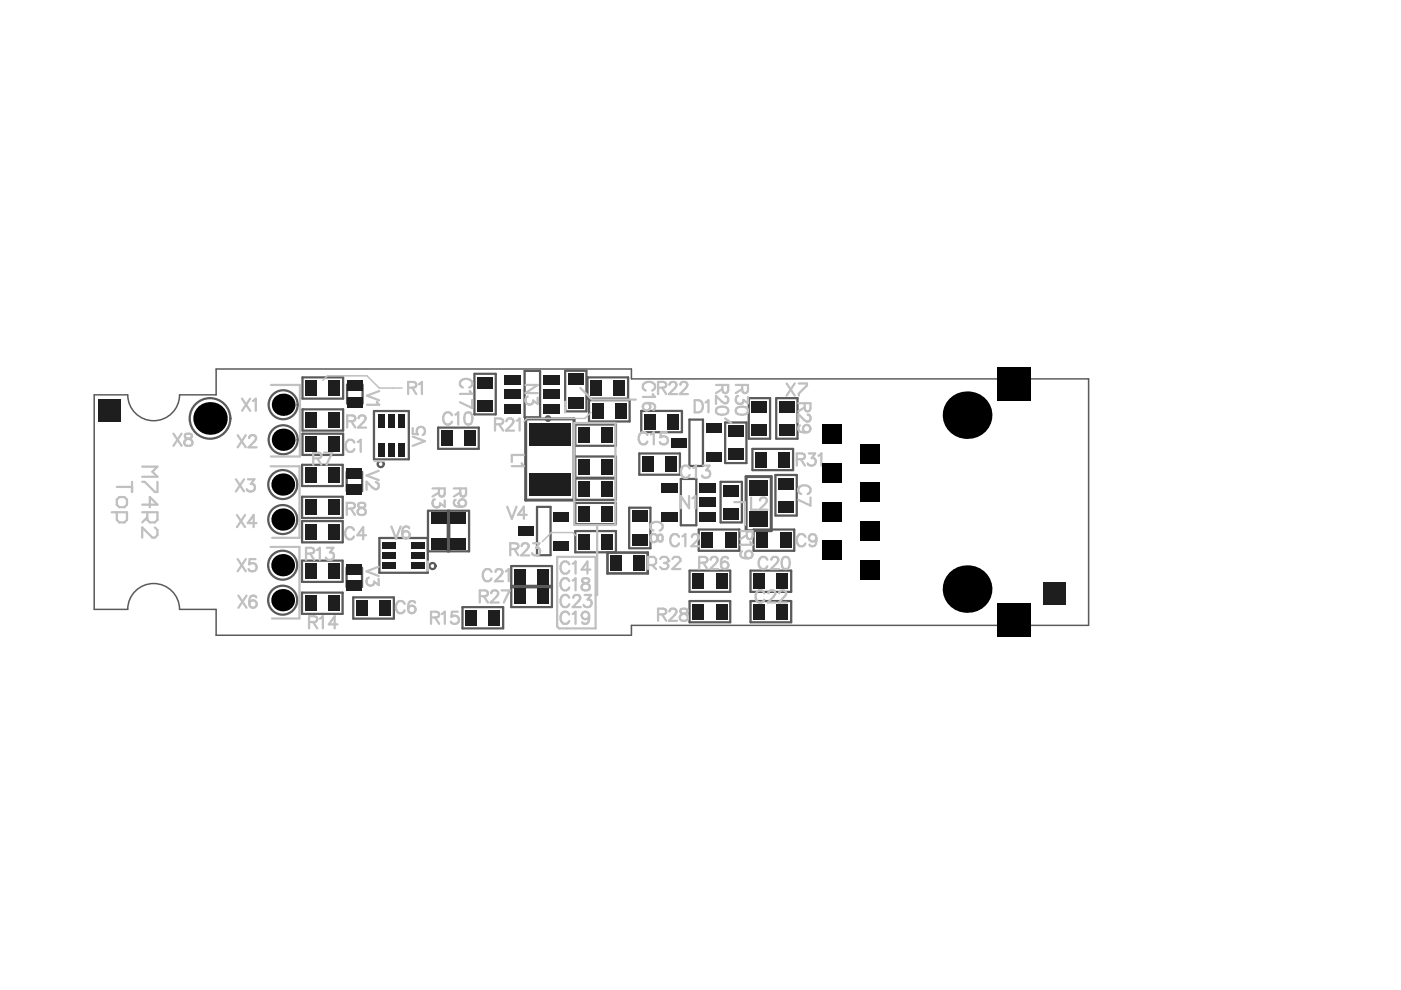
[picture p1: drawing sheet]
<svg xmlns="http://www.w3.org/2000/svg" width="297mm" height="210mm" viewBox="0 0 297 210" stroke-linecap="round" stroke-linejoin="round" font-family="sans-serif">
<path d="M20 83.7h7.1a5.5 5.5 0 0 0 5.5 5.5 5.5 5.5 0 0 0 5.5-5.5h7.7v-5.5h88.1v2.1h96.9v52.3h-96.9v2.1h-88.1v-5.5h-7.7a5.5 5.5 0 0 0-5.5-5.5 5.5 5.5 0 0 0-5.5 5.5h-7.1z" fill="none" stroke="#5a5a5a" stroke-width=".32"/>
<g fill="none" stroke="#5a5a5a" stroke-width=".48">
<path d="M100.6 79.3h4.5v8.6h-4.5zM111.2 78.6h3.3v9.9h-3.3zM119.8 78.6h4.5v8.6h-4.5zM64 98.5h8.7v4.6h-8.7zM64.1 80h8.6v4.5h-8.6zM64.1 86.8h8.6v4.5h-8.6zM64.1 92h8.6v4.5h-8.6zM73.6 81.5v4.1M76.9 81.5v4.1M79.3 87.1h7.4v10.3h-7.4zM92.9 90.7h8.6v4.5h-8.6zM122 90h8.6v4.5h-8.6z"/>
<path d="M122 96.8h8.6v4.5h-8.6zM124.6 80h8.6v4.5h-8.6zM124.9 84.9h8.6v4.5h-8.6zM135.5 96.1h8.7v4.6h-8.7zM136 87.1h8.6v4.5h-8.6zM146.2 89h2.8v9.8h-2.8zM153.7 89.6h4.6v8.6h-4.6zM158.8 84.4h4.5v8.6h-4.5zM159.5 95.2h8.7v4.5h-8.7zM164.6 84.4h4.5v8.6h-4.5zM64 118.9h8.6v4.5h-8.6zM64 105.3h8.7v4.5h-8.7z"/>
<path d="M64 110.5h8.7v4.5h-8.7zM73.5 100v4.1M76.8 100v4.1M80.4 114.1h10.3v7.3h-10.3zM90.7 108.3h8.8v8.6h-8.8zM94.9 108.3v8.6M95.3 108.3v8.6M113.9 107.5h2.8v10.2h-2.8zM122 101.5h8.6v4.5h-8.6zM122 106.6h8.6v4.5h-8.6zM130.6 117.1v-4.5h-8.6v4.5h15.4v4.5h-8.6v-4.5M133.4 107.6h4.5v8.6h-4.5z"/>
<path d="M144.3 101.5h3.3v9.9h-3.3zM148.1 112.3h8.7v4.5h-8.7zM152.8 102.2h4.5v8.6h-4.5zM159.8 112.3h8.6v4.5h-8.6zM164.4 100.7h4.5v8.6h-4.5zM64 125.6h8.6v4.6h-8.6zM73.5 120.4v4.1M74.9 126.7h8.6v4.5h-8.6zM76.8 120.4v4.1M98.1 128.7h8.6v4.5h-8.6zM108.4 120h8.6v8.7h-8.6zM108.4 124.2h8.6"/>
<path d="M108.4 124.5h8.6M146.2 121h8.6v4.5h-8.6zM146.2 127.4h8.6v4.5h-8.6zM159.1 121h8.6v4.5h-8.6zM159.1 127.4h8.6v4.5h-8.6z"/>
<circle cx="44.5" cy="88.7" r="4.3"/>
<circle cx="60" cy="85.8" r="3.1"/>
<circle cx="60" cy="93.2" r="3.1"/>
<circle cx="80.7" cy="98.4" r=".65"/>
<circle cx="116.2" cy="88.7" r=".48"/>
<circle cx="59.9" cy="119.8" r="3.1"/>
<circle cx="60" cy="110.2" r="3.1"/>
<circle cx="60" cy="102.7" r="3.1"/>
<circle cx="59.9" cy="127.3" r="3.1"/>
<circle cx="91.7" cy="120" r=".65"/>
</g>
<g fill="none" stroke="#5a5a5a" stroke-width=".64">
<path d="M111.5 88.8h10.2v17.2h-10.2zM158.2 101h5.3v11.5h-5.3z"/>
<circle cx="94.8" cy="115.5" r=".65"/>
</g>
<path d="M129 117.3h8.2v4.1h-8.2z" fill="none" stroke="#5a5a5a" stroke-width=".21"/>
<path d="M68.4 80.7l1-1h8.4l2.6 2.6h4.8M125.3 87.4l-1.3 1.3h-12.3l-.6 .7M122.1 113.6l-.7-.7h-4.5l-1.9 2" fill="none" stroke="#c0c0c0" stroke-width=".32"/>
<g fill="none" stroke="#c0c0c0" stroke-width=".48">
<path d="M30.2 98.9h3.2l-1.1 1.1 1.1 1.1h-3.2M36.8 91.9l1.7 2.6M38.5 91.9l-1.7 2.6M39.3 92.1a.52 .52 0 0 0 .3 .8 1.07 1.07 0 0 1 1.2 1.1 .9 .9 0 0 1-1 .6 .9 .9 0 0 1-.7-.9 1.19 1.19 0 0 1 1.2-.8 .52 .52 0 0 0 .3-.8l-.4-.2zM50.4 92.3l1.7 2.5M51.3 84.5l1.7 2.6M52.1 92.3l-1.7 2.5M52.8 92.9l.3-.5 .7-.1a.63 .63 0 0 1 .4 1l-1.5 1.5h1.7M53 84.5l-1.7 2.6M53.6 85l.6-.5v2.6M57.4 98.9h6.1v15.1h-5.8M57.5 81.6h6.1v15.2h-6.1"/>
<path d="M66.4 97.2l1.5-.1a.6 .6 0 0 0 0-1l-1.5-.1v2.5M67.3 97.2l.8 1.3M68.7 96h1.7l-1.2 2.5M73.6 89.3l1.5-.1a.6 .6 0 0 0 0-1l-1.5-.1v2.6M74.5 89.3l.8 1.4M75.1 93.9a.95 .95 0 0 0-1-.7 .95 .95 0 0 0-.8 1 1.13 1.13 0 0 0 .2 1.2 1.13 1.13 0 0 0 1.3 .3l.3-.5M75.9 93.7l.6-.5v2.6M76 88.7l.3-.5 .7-.1a.63 .63 0 0 1 .4 1l-1.5 1.6h1.7M79.4 97.8h2M79.9 85.2l.5 .6h-2.6M80.3 99.8l-2.6 1 2.6 1M80.4 82.9l-2.6 1 2.6 1"/>
<path d="M86.5 82.2l1.5-.1a.6 .6 0 0 0 0-1l-1.5-.1v2.6M87.4 82.2l.9 1.4M87.5 92.6l2.6 .9-2.6 1M87.5 90.8v1.2l1.1 .1a.91 .91 0 0 1 0-1.4 .91 .91 0 0 1 1.4 .2 .91 .91 0 0 1-.4 1.3M88.8 81.5l.7-.5v2.6M95.8 88a.95 .95 0 0 0-1.1-.6 .95 .95 0 0 0-.7 1 1.13 1.13 0 0 0 .2 1.2 1.13 1.13 0 0 0 1.2 .3l.4-.5M96.5 87.9l.7-.5v2.6M98.1 82.2a.95 .95 0 0 1-.6-1.1 .95 .95 0 0 1 1-.8 1.13 1.13 0 0 1 1.2 .3 1.13 1.13 0 0 1 .3 1.2l-.5 .4M98.8 87.6a.84 .84 0 0 1 1.2 .3 2.13 2.13 0 0 1-.2 2 .84 .84 0 0 1-1.2-.4 2.13 2.13 0 0 1 .2-1.9zM99.6 82.9l.5 .6h-2.6M100.1 84.8v1.7l-2.6-1.2M105 89.9l1.4-.1a.6 .6 0 0 0 0-1l-1.4-.1v2.6"/>
<path d="M105.8 89.9l.9 1.4M107.4 89.3l.2-.5 .8-.1a.63 .63 0 0 1 .3 1l-1.4 1.6h1.7M109.6 89.2l.6-.5v2.6M110.6 98.2l.5 .6h-2.6M111.1 96.5h-2.6v1.4M111.4 81.6h2.6l-2.6 1.7h2.6M111.9 84.1a.88 .88 0 0 0-.3 1.4 .88 .88 0 0 0 1.4-.2v-.4l1 .8v-1.4M119.8 85.2v2.2M121.8 89.7h8.7v21.6h-8.7zM123 82.3l2.5 2.4h9.3M136.9 82.8a.95 .95 0 0 1-.6-1.1 .95 .95 0 0 1 1-.7 1.13 1.13 0 0 1 1.2 .2 1.13 1.13 0 0 1 .3 1.3l-.5 .3M137.2 85.4a1.31 1.31 0 0 1 1.7 .8l-.1 .6-.3 .1"/>
<path d="M138.4 83.5l.5 .7h-2.6M139.5 82.2l1.5-.1a.6 .6 0 0 0 0-1l-1.5-.1v2.6M140.4 82.2l.9 1.4M142 81.6l.2-.5 .7-.1a.63 .63 0 0 1 .4 1l-1.5 1.6h1.8M144.3 81.6l.2-.5 .7-.1a.63 .63 0 0 1 .4 1l-1.5 1.6h1.8M146.2 99.3a.95 .95 0 0 0-1.1-.6 .95 .95 0 0 0-.7 1 1.13 1.13 0 0 0 .2 1.2 1.13 1.13 0 0 0 1.3 .3l.3-.5M146.9 99.2l.7-.5v2.6M147.3 84.8h.8a1.38 1.38 0 0 1 .9 1.3 1.38 1.38 0 0 1-.9 1.3h-.8zM149.1 98.7h1.3l-.7 1a.83 .83 0 0 1 .9 1 .83 .83 0 0 1-1.1 .6l-.4-.1-.3-.4M149.6 85.3l.6-.5v2.6M151.8 81.6h2.6l-.1 1.5a.6 .6 0 0 1-1 0l-.1-1.5M151.9 86.6a2 2 0 0 1 2.4 0 .84 .84 0 0 1-.4 1.2 2.14 2.14 0 0 1-2-.2l-.1-.4z"/>
<path d="M153.2 82.5l-1.4 .8M153.7 88.7l1.3 1M153.8 84l.5 .3 .1 .7a.63 .63 0 0 1-1 .4l-1.6-1.5v1.7M156 81.6h2.6l-.1 1.5a.6 .6 0 0 1-1 0l-.1-1.5M156.1 86.6a2 2 0 0 1 2.4 0 .84 .84 0 0 1-.4 1.2 2.14 2.14 0 0 1-2-.2l-.1-.4zM156.5 83.9a.88 .88 0 0 0-.3 1.4 .88 .88 0 0 0 1.4-.2v-.3l1 .7v-1.3M157.4 82.5l-1.4 .8M166.8 81.3l1.7 2.6M168.5 81.3l-1.7 2.6M168.9 97.4l1.5-.2a.6 .6 0 0 0 0-.9l-1.5-.2v2.6M169.3 85.5h2.5l-.1 1.5a.6 .6 0 0 1-1 0l-.1-1.5M169.4 81.3h1.7v.4l-1.7 1.7v.5"/>
<path d="M169.6 90.2a.76 .76 0 0 0-.2 1.1l.3 .3 1.3 .1M169.8 97.4l.9 1.3M170.6 86.4l-1.3 .8M171.2 87.9l.5 .3 .1 .7a.63 .63 0 0 1-.9 .4l-1.6-1.5v1.7M171.5 96.1h1.3l-.7 1a.83 .83 0 0 1 .9 1 .83 .83 0 0 1-1.2 .6l-.3-.1-.3-.4M173.5 96.6l.6-.5v2.6M23.7 108.6h3.2v1.6l-.5 .6h-1.1l-.5-.6v-1.6M24.8 103.2h3.2M24.8 105.9l.5-.5h1.1l.5 .5v1.1l-.5 .5h-1.1l-.5-.5zM28 102.2v2.1M30.2 108.6h3.2v1.6l-.6 .6h-1l-.6-.6v-1.6M30.2 102.2h.5l2.1 2.1h.6v-2.1"/>
<path d="M30.2 107h3.2l-1.6-1.6v2.1M31.2 109.7l-1 1.1M32.8 111.8l.6 .6v1.1l-.6 .5h-.5l-2.1-2.2v2.2M50 101.6l1.7 2.6M50.2 109.2l1.8 2.6M50.4 118.5l1.7 2.6M51.7 101.6l-1.7 2.6M52 109.2l-1.8 2.6M52.1 118.5l-1.7 2.6M52.6 101.6h1.3l-.7 1a.83 .83 0 0 1 .9 1 .83 .83 0 0 1-1.2 .6l-.3-.1-.3-.4M54.2 118.5h-1.3l-.1 1.2a.91 .91 0 0 1 1.4-.1 .91 .91 0 0 1-.2 1.4 .91 .91 0 0 1-1.3-.4M54.4 110.9h-1.9l1.3-1.7v2.6"/>
<path d="M57.3 116h6.2v15.1h-5.8M64.9 117.4l1.5-.2a.6 .6 0 0 0 0-.9l-1.5-.2v2.6M65.7 117.4l.9 1.3M67.2 116.6l.6-.5v2.6M69.3 116.1h1.4l-.8 1a.83 .83 0 0 1 .9 1 .83 .83 0 0 1-1.1 .6l-.4-.1-.2-.4M73.5 107.8l1.5-.1a.6 .6 0 0 0 0-1l-1.5-.1v2.6M74.4 107.8l.8 1.4M75 112.4a.95 .95 0 0 0-1-.6 .95 .95 0 0 0-.8 1 1.13 1.13 0 0 0 .2 1.2 1.13 1.13 0 0 0 1.3 .2l.3-.5M76.1 106.7a.52 .52 0 0 0 .2 .9 1.07 1.07 0 0 1 1.2 1.1 .9 .9 0 0 1-1 .5 .9 .9 0 0 1-.7-.9 1.19 1.19 0 0 1 1.3-.7 .52 .52 0 0 0 .2-.9l-.4-.1zM77.6 113.5h-1.8l1.2-1.7v2.5M79.7 102.3l.5 .2 .1 .7a.63 .63 0 0 1-1 .4l-1.6-1.5v1.8M83 111.6l1 2.6 1-2.6"/>
<path d="M86.8 112a.76 .76 0 0 0-1.1-.3l-.3 .4-.1 1.2M90.7 119v2M91.7 103.6h2.6l-.1 1.4a.6 .6 0 0 1-1 0l-.1-1.4M92.2 105.9a.88 .88 0 0 0-.3 1.4 .88 .88 0 0 0 1.4-.2v-.4l1 .8v-1.4M93.1 104.4l-1.4 .9M96.2 103.6h2.6l-.1 1.4a.6 .6 0 0 1-1 0l-.1-1.4M96.6 106a.76 .76 0 0 0-.2 1.1l.3 .2 1.3 .2M97.6 104.4l-1.4 .9M107.5 107.4l1 2.6 1-2.6M111.7 109.2h-1.9l1.3-1.8v2.6M118.1 118.1h8.2v15.1h-7.8l-.4-.4zM120.7 119.7a.95 .95 0 0 0-1.1-.7 .95 .95 0 0 0-.8 1 1.13 1.13 0 0 0 .3 1.3 1.13 1.13 0 0 0 1.2 .2l.4-.5"/>
<path d="M121.4 119.5l.6-.5v2.6M126.6 111.6v14.5h-.3M137.4 119.8h1.3l.4-.4v-.9l-.4-.4h-1.3v2.6M138 113.5a.77 .77 0 0 1 .9-.2 .77 .77 0 0 1 .5 .7l.1 .5a.52 .52 0 0 0 .9 .2 .97 .97 0 0 0-.3-1.4h-.2a1.41 1.41 0 0 0-.6 1.3 .71 .71 0 0 1-.8 .4 .71 .71 0 0 1-.6-.7zM138.2 119.8l.9 .9M138.5 112.5a.95 .95 0 0 1-.6-1.1 .95 .95 0 0 1 1-.7 1.13 1.13 0 0 1 1.2 .2 1.13 1.13 0 0 1 .3 1.2l-.5 .4M140 118.5l.4-.4h.9l.4 .4v.4M144 113.9a.95 .95 0 0 0-1.1-.7 .95 .95 0 0 0-.8 1 1.13 1.13 0 0 0 .3 1.3 1.13 1.13 0 0 0 1.2 .2l.4-.5M144.7 113.7l.6-.5v2.6M146.1 105.2v2.6l-1.7-2.6v2.6M146.7 113.9l.2-.5 .8-.2a.63 .63 0 0 1 .4 1l-1.5 1.6h1.7M146.8 105.7l.6-.5v2.6"/>
<path d="M148.3 119.3l1.4-.1a.6 .6 0 0 0 0-1l-1.4-.1v2.6M149.1 119.3l.9 1.4M150.7 118.7l.2-.5 .8-.1a.63 .63 0 0 1 .3 1l-1.4 1.6h1.7M154.3 118.4a.76 .76 0 0 0-1.1-.2l-.2 .4-.1 1.2M155.7 106.5h2.2v4.8M157 112.6h2.6l-.2 1.5a.6 .6 0 0 1-.9 0l-.2-1.5M157.3 116.9a.76 .76 0 0 0-.2 1.1l.4 .3 1.2 .1M158.3 113.5l-1.3 .8M159.1 114.9l.5 .6h-2.6M159.2 105.5v2.6h1.5M161.1 106.1l.3-.5 .7-.1a.63 .63 0 0 1 .4 1l-1.5 1.6h1.7M169.9 104.8a.95 .95 0 0 1-.7-1.1 .95 .95 0 0 1 1-.8 1.13 1.13 0 0 1 1.3 .3 1.13 1.13 0 0 1 .2 1.2l-.5 .4"/>
<path d="M170.8 113.9a.95 .95 0 0 0-1.1-.7 .95 .95 0 0 0-.8 1 1.13 1.13 0 0 0 .3 1.3 1.13 1.13 0 0 0 1.2 .2l.4-.5M171.8 105.5v1.7l-2.5-1.2M173.1 114.1a1.31 1.31 0 0 1-.7 1.7l-.7-.1-.1-.3M50.5 126.3l1.8 2.6M52.3 126.3l-1.8 2.6M54.3 126.7a.76 .76 0 0 0-1.1-.3l-.2 .4-.2 1.2M65.5 131.9l1.5-.1a.6 .6 0 0 0 0-1l-1.5-.1v2.5M66.4 131.9l.9 1.3M67.8 131.1l.6-.4v2.5M71.6 132.4h-1.9l1.3-1.7v2.5M78.2 122.5a.88 .88 0 0 0-.3 1.4 .88 .88 0 0 0 1.4-.2v-.4l1 .8v-1.4M80.3 120.2l-2.6 .9 2.6 1"/>
<path d="M85.8 128a.95 .95 0 0 0-1.1-.6 .95 .95 0 0 0-.7 1 1.13 1.13 0 0 0 .2 1.2 1.13 1.13 0 0 0 1.2 .3l.4-.5M88 127.8a.76 .76 0 0 0-1.1-.2l-.3 .3-.1 1.3M91.4 130.9l1.5-.1a.6 .6 0 0 0 0-1l-1.5-.1v2.6M92.2 130.9l.9 1.4M93.7 130.2l.6-.5v2.6M97.1 129.7h-1.3l-.1 1.1a.91 .91 0 0 1 1.4 0 .91 .91 0 0 1-.2 1.3 .91 .91 0 0 1-1.3-.3M101.7 126.4l1.5-.1a.6 .6 0 0 0 0-1l-1.5-.1v2.6M102.6 126.4l.8 1.4M104.1 125.8l.3-.5 .7-.1a.63 .63 0 0 1 .4 1l-1.5 1.6h1.7M104.2 121.3a.95 .95 0 0 0-1.1-.6 .95 .95 0 0 0-.7 .9 1.13 1.13 0 0 0 .2 1.3 1.13 1.13 0 0 0 1.2 .2l.4-.5M105.1 121.3l.2-.5 .7-.1a.63 .63 0 0 1 .4 .9l-1.5 1.6h1.8M106.3 125.2h1.7l-1.2 2.6"/>
<path d="M107.2 121.1l.7-.4v2.5M120.7 126.8a.95 .95 0 0 0-1.1-.7 .95 .95 0 0 0-.8 1 1.13 1.13 0 0 0 .3 1.3 1.13 1.13 0 0 0 1.2 .2l.4-.5M120.7 123.2a.95 .95 0 0 0-1.1-.6 .95 .95 0 0 0-.8 1 1.13 1.13 0 0 0 .3 1.2 1.13 1.13 0 0 0 1.2 .3l.4-.5M120.7 130.3a.95 .95 0 0 0-1.1-.6 .95 .95 0 0 0-.8 1 1.13 1.13 0 0 0 .3 1.2 1.13 1.13 0 0 0 1.2 .2l.4-.4M121.4 123.1l.6-.5v2.6M121.4 130.2l.6-.5v2.6M121.5 126.8l.3-.5 .7-.2a.63 .63 0 0 1 .4 1l-1.5 1.6h1.7M123.6 122.7a.52 .52 0 0 0 .2 .9 1.07 1.07 0 0 1 1.2 1.1 .9 .9 0 0 1-1 .5 .9 .9 0 0 1-.7-.9 1.19 1.19 0 0 1 1.2-.7 .52 .52 0 0 0 .3-.9l-.4-.1zM124 126.1h1.3l-.7 1a.83 .83 0 0 1 .9 1 .83 .83 0 0 1-1.2 .6l-.3-.1-.3-.4M124.9 130.6a1.31 1.31 0 0 1-.7 1.7l-.6-.2-.2-.2M125.2 120.8h-1.9l1.2-1.8v2.6M139.5 130.3l1.5-.1a.6 .6 0 0 0 0-1l-1.5-.2v2.6"/>
<path d="M140.4 130.3l.9 1.3M142 129.7l.2-.5 .7-.2a.63 .63 0 0 1 .4 1l-1.5 1.6h1.8M144.4 129.2a.52 .52 0 0 0 .2 .8 1.07 1.07 0 0 1 1.3 1.1 .9 .9 0 0 1-1.1 .6 .9 .9 0 0 1-.7-.9 1.19 1.19 0 0 1 1.3-.8 .52 .52 0 0 0 .2-.8l-.4-.2zM162.1 125.8a.95 .95 0 0 0-1.1-.6 .95 .95 0 0 0-.8 1 1.13 1.13 0 0 0 .3 1.2 1.13 1.13 0 0 0 1.2 .2l.4-.5M162.9 125.8l.2-.5 .8-.1a.63 .63 0 0 1 .4 1l-1.5 1.6h1.7M165.2 125.8l.2-.5 .8-.1a.63 .63 0 0 1 .4 1l-1.5 1.6h1.7"/>
<circle cx="137.1" cy="86.2" r=".8"/>
<circle cx="171" cy="90.9" r=".8"/>
<circle cx="86.1" cy="113.4" r=".8"/>
<circle cx="98" cy="106.7" r=".8"/>
<circle cx="153.7" cy="119.9" r=".8"/>
<circle cx="158.8" cy="117.6" r=".8"/>
<circle cx="172.3" cy="114" r=".8"/>
<circle cx="53.6" cy="128.1" r=".8"/>
<circle cx="87.3" cy="129.2" r=".8"/>
<circle cx="124.1" cy="130.5" r=".8"/>
</g>
<circle cx="141.7" cy="118.9" r=".24" fill="#c0c0c0"/>
<g fill="none" stroke="#c0c0c0" stroke-width=".48">
<path d="M137.3 92.3a.95 .95 0 0 0-1.1-.7 .95 .95 0 0 0-.8 1 1.13 1.13 0 0 0 .3 1.3 1.13 1.13 0 0 0 1.2 .2l.4-.5M138 92.1l.6-.5v2.6M141.4 91.6h-1.3l-.1 1.1a.91 .91 0 0 1 1.4 0 .91 .91 0 0 1-.2 1.4 .91 .91 0 0 1-1.3-.4M108.2 116.4l1.5-.1a.6 .6 0 0 0 0-1l-1.5-.1v2.6M109 116.4l.9 1.4M110.6 115.8l.3-.5 .7-.1a.63 .63 0 0 1 .4 1l-1.5 1.6h1.7M113 115.2h1.4l-.8 1a.83 .83 0 0 1 .9 .9 .83 .83 0 0 1-1.1 .7l-.4-.2-.2-.3M140.8 119.4h.5M141.3 119.4l.4 .4v.4l-.4 .5h-.9l-.4-.5M141.7 118.9l-.4 .5M142.5 118.5l.5-.4h.8l.5 .4v.4l-1.8 1.8h1.8M162.7 118.7a.95 .95 0 0 0-1.1-.6 .95 .95 0 0 0-.7 1 1.13 1.13 0 0 0 .2 1.2 1.13 1.13 0 0 0 1.2 .2l.4-.5"/>
<path d="M163.5 118.7l.3-.5 .7-.1a.63 .63 0 0 1 .4 1l-1.5 1.6h1.7M166.1 118.2a.84 .84 0 0 1 1.2 .4 2.13 2.13 0 0 1-.2 1.9 .84 .84 0 0 1-1.3-.3 2.13 2.13 0 0 1 .3-2z"/>
</g>
<g fill="#000">
<path d="M174.2 90h4.2v4.2h-4.2z" fill-rule="evenodd"/>
<path d="M182.4 94.1h4.2v4.2h-4.2z" fill-rule="evenodd"/>
<path d="M211.3 77.9h7.1v7.1h-7.1z" fill-rule="evenodd"/>
<path d="M174.2 106.4h4.2v4.2h-4.2z" fill-rule="evenodd"/>
<path d="M174.2 114.6h4.2v4.2h-4.2z" fill-rule="evenodd"/>
<path d="M174.2 98.2h4.2v4.2h-4.2z" fill-rule="evenodd"/>
<path d="M182.4 110.5h4.2v4.2h-4.2z" fill-rule="evenodd"/>
<path d="M182.4 102.3h4.2v4.2h-4.2z" fill-rule="evenodd"/>
<path d="M182.4 118.7h4.2v4.2h-4.2z" fill-rule="evenodd"/>
<path d="M211.3 127.9h7.1v7.1h-7.1z" fill-rule="evenodd"/>
</g>
<g fill="#000">
<circle cx="44.5" cy="88.7" r="3.5"/>
<circle cx="60" cy="93.2" r="2.39"/>
<circle cx="60" cy="85.8" r="2.39"/>
<circle cx="205" cy="88" r="5.1"/>
<circle cx="59.9" cy="119.8" r="2.39"/>
<circle cx="60" cy="102.7" r="2.39"/>
<circle cx="60" cy="110.2" r="2.39"/>
<circle cx="59.9" cy="127.3" r="2.39"/>
<circle cx="205" cy="124.9" r="5.1"/>
</g>
<g fill="#1e1e1e">
<path d="M69.6 126.3h2.4v3.2h-2.4z" fill-rule="evenodd"/>
<path d="M69.6 119.5h2.4v3.2h-2.4z" fill-rule="evenodd"/>
<path d="M69.6 106h2.4v3.2h-2.4z" fill-rule="evenodd"/>
<path d="M69.6 99.2h2.4v3.2h-2.4z" fill-rule="evenodd"/>
<path d="M69.7 92.6h2.4v3.2h-2.4z" fill-rule="evenodd"/>
<path d="M69.7 87.4h2.4v3.3h-2.4z" fill-rule="evenodd"/>
<path d="M69.7 80.7h2.4v3.2h-2.4z" fill-rule="evenodd"/>
<path d="M75.5 127.3h2.5v3.2h-2.5z" fill-rule="evenodd"/>
<path d="M73.5 119.5h3.2v2.3h-3.2z" fill-rule="evenodd"/>
<path d="M73.5 99.2h3.3v2.2h-3.3z" fill-rule="evenodd"/>
<path d="M73.6 80.7h3.2v2.2h-3.2z" fill-rule="evenodd"/>
<path d="M80.5 127.3h2.4v3.2h-2.4z" fill-rule="evenodd"/>
<path d="M81 119.2h2.9v1.3h-2.9z" fill-rule="evenodd"/>
<path d="M81 115h2.9v1.3h-2.9z" fill-rule="evenodd"/>
<path d="M80.2 93.9h1.3v2.9h-1.3z" fill-rule="evenodd"/>
<path d="M82.3 93.9h1.3v2.9h-1.3z" fill-rule="evenodd"/>
<path d="M82.3 87.7h1.3v2.9h-1.3z" fill-rule="evenodd"/>
<path d="M80.2 87.7h1.3v2.9h-1.3z" fill-rule="evenodd"/>
<path d="M87.2 119.2h2.9v1.3h-2.9z" fill-rule="evenodd"/>
<path d="M87.2 115h2.9v1.3h-2.9z" fill-rule="evenodd"/>
<path d="M101.2 79.9h3.3v2.4h-3.3z" fill-rule="evenodd"/>
<path d="M109 120.7h2.5v3.2h-2.5z" fill-rule="evenodd"/>
<path d="M107 85.7h3.5v1.9h-3.5z" fill-rule="evenodd"/>
<path d="M107 82.6h3.5v1.9h-3.5z" fill-rule="evenodd"/>
<path d="M107 79.5h3.5v2h-3.5z" fill-rule="evenodd"/>
<path d="M114 120.7h2.4v3.2h-2.4z" fill-rule="evenodd"/>
<path d="M120.5 79.2h3.2v2.5h-3.2z" fill-rule="evenodd"/>
<path d="M127.5 113.2h2.5v3.3h-2.5z" fill-rule="evenodd"/>
<path d="M127.5 107.3h2.5v3.2h-2.5z" fill-rule="evenodd"/>
<path d="M125.2 80.7h2.4v3.2h-2.4z" fill-rule="evenodd"/>
<path d="M134 113.2h3.3v2.4h-3.3z" fill-rule="evenodd"/>
<path d="M134 108.3h3.3v2.4h-3.3z" fill-rule="evenodd"/>
<path d="M140.1 108.6h3.6v1.9h-3.6z" fill-rule="evenodd"/>
<path d="M140.1 102.4h3.6v2h-3.6z" fill-rule="evenodd"/>
<path d="M141.5 87.8h2.4v3.2h-2.4z" fill-rule="evenodd"/>
<path d="M153.7 112.9h2.4v3.2h-2.4z" fill-rule="evenodd"/>
<path d="M153.4 107.7h3.3v2.4h-3.3z" fill-rule="evenodd"/>
<path d="M160.4 112.9h2.4v3.2h-2.4z" fill-rule="evenodd"/>
<path d="M165.3 112.9h2.5v3.2h-2.5z" fill-rule="evenodd"/>
<path d="M165.1 106.3h3.2v2.4h-3.2z" fill-rule="evenodd"/>
<path d="M165.1 101.3h3.2v2.5h-3.2z" fill-rule="evenodd"/>
<path d="M20.8 84.7h4.8v4.8h-4.8z" fill-rule="evenodd"/>
<path d="M69.6 111.1h2.4v3.3h-2.4z" fill-rule="evenodd"/>
<path d="M73.5 123.1h3.2v2.2h-3.2z" fill-rule="evenodd"/>
<path d="M73.5 102.7h3.3v2.3h-3.3z" fill-rule="evenodd"/>
<path d="M73.6 84.2h3.2v2.3h-3.2z" fill-rule="evenodd"/>
<path d="M81 117.1h2.9v1.3h-2.9z" fill-rule="evenodd"/>
<path d="M87.2 117.1h2.9v1.3h-2.9z" fill-rule="evenodd"/>
<path d="M93.5 91.3h2.4v3.2h-2.4z" fill-rule="evenodd"/>
<path d="M101.2 84.8h3.3v2.4h-3.3z" fill-rule="evenodd"/>
<path d="M109 124.9h2.5v3.2h-2.5z" fill-rule="evenodd"/>
<path d="M114 124.9h2.4v3.2h-2.4z" fill-rule="evenodd"/>
<path d="M120.5 84.2h3.2v2.4h-3.2z" fill-rule="evenodd"/>
<path d="M127.5 102.1h2.5v3.2h-2.5z" fill-rule="evenodd"/>
<path d="M127.5 97.4h2.5v3.3h-2.5z" fill-rule="evenodd"/>
<path d="M125.5 85.5h2.4v3.2h-2.4z" fill-rule="evenodd"/>
<path d="M127.5 90.7h2.5v3.2h-2.5z" fill-rule="evenodd"/>
<path d="M134.3 117.8h2.4v3.2h-2.4z" fill-rule="evenodd"/>
<path d="M141.1 96.8h2.4v3.2h-2.4z" fill-rule="evenodd"/>
<path d="M146.8 128.1h2.5v3.2h-2.5z" fill-rule="evenodd"/>
<path d="M146.8 121.6h2.5v3.3h-2.5z" fill-rule="evenodd"/>
<path d="M151.8 128.1h2.4v3.2h-2.4z" fill-rule="evenodd"/>
<path d="M151.8 121.6h2.4v3.3h-2.4z" fill-rule="evenodd"/>
<path d="M153.4 102.8h3.3v2.4h-3.3z" fill-rule="evenodd"/>
<path d="M159.8 128.1h2.4v3.2h-2.4z" fill-rule="evenodd"/>
<path d="M159.8 121.6h2.4v3.3h-2.4z" fill-rule="evenodd"/>
<path d="M158.9 108.4h3.9v3.3h-3.9z" fill-rule="evenodd"/>
<path d="M158.9 101.9h3.9v3.2h-3.9z" fill-rule="evenodd"/>
<path d="M160.2 95.8h2.4v3.2h-2.4z" fill-rule="evenodd"/>
<path d="M159.4 85.1h3.2v2.4h-3.2z" fill-rule="evenodd"/>
<path d="M159.4 90h3.2v2.4h-3.2z" fill-rule="evenodd"/>
<path d="M164.7 128.1h2.4v3.2h-2.4z" fill-rule="evenodd"/>
<path d="M164.7 121.6h2.4v3.3h-2.4z" fill-rule="evenodd"/>
<path d="M165.1 95.8h2.4v3.2h-2.4z" fill-rule="evenodd"/>
<path d="M165.2 85.1h3.2v2.4h-3.2z" fill-rule="evenodd"/>
<path d="M165.2 90h3.2v2.4h-3.2z" fill-rule="evenodd"/>
<path d="M64.7 126.3h2.4v3.2h-2.4z" fill-rule="evenodd"/>
<path d="M64.7 119.5h2.4v3.2h-2.4z" fill-rule="evenodd"/>
<path d="M64.7 106h2.4v3.2h-2.4z" fill-rule="evenodd"/>
<path d="M64.7 99.2h2.4v3.2h-2.4z" fill-rule="evenodd"/>
<path d="M64.8 92.6h2.4v3.2h-2.4z" fill-rule="evenodd"/>
<path d="M84.4 93.9h1.3v2.9h-1.3z" fill-rule="evenodd"/>
<path d="M64.8 87.4h2.4v3.3h-2.4z" fill-rule="evenodd"/>
<path d="M84.4 87.7h1.3v2.9h-1.3z" fill-rule="evenodd"/>
<path d="M64.8 80.7h2.4v3.2h-2.4z" fill-rule="evenodd"/>
<path d="M95.6 114.2h3.2v2.4h-3.2z" fill-rule="evenodd"/>
<path d="M91.4 114.2h3.2v2.4h-3.2z" fill-rule="evenodd"/>
<path d="M95.6 108.6h3.2v2.4h-3.2z" fill-rule="evenodd"/>
<path d="M91.4 108.6h3.2v2.4h-3.2z" fill-rule="evenodd"/>
<path d="M117.4 114.7h3.2v1.9h-3.2z" fill-rule="evenodd"/>
<path d="M122.6 113.2h2.4v3.3h-2.4z" fill-rule="evenodd"/>
<path d="M117.4 108.6h3.2v1.9h-3.2z" fill-rule="evenodd"/>
<path d="M122.6 107.3h2.4v3.2h-2.4z" fill-rule="evenodd"/>
<path d="M115.2 85.7h3.5v1.9h-3.5z" fill-rule="evenodd"/>
<path d="M136.6 87.8h2.4v3.2h-2.4z" fill-rule="evenodd"/>
<path d="M130.1 80.7h2.4v3.2h-2.4z" fill-rule="evenodd"/>
<path d="M115.2 79.5h3.5v2h-3.5z" fill-rule="evenodd"/>
<path d="M115.2 82.6h3.5v1.9h-3.5z" fill-rule="evenodd"/>
<path d="M148.8 112.9h2.4v3.2h-2.4z" fill-rule="evenodd"/>
<path d="M148.3 105.5h3.6v1.9h-3.6z" fill-rule="evenodd"/>
<path d="M148.3 108.6h3.6v1.9h-3.6z" fill-rule="evenodd"/>
<path d="M148.3 102.4h3.6v2h-3.6z" fill-rule="evenodd"/>
<path d="M154.4 95.1h3.2v2.4h-3.2z" fill-rule="evenodd"/>
<path d="M142.3 92.9h3.2v1.9h-3.2z" fill-rule="evenodd"/>
<path d="M149.7 96h3.2v1.9h-3.2z" fill-rule="evenodd"/>
<path d="M64.7 111.1h2.4v3.3h-2.4z" fill-rule="evenodd"/>
<path d="M103.6 129.4h2.4v3.2h-2.4z" fill-rule="evenodd"/>
<path d="M98.7 129.4h2.4v3.2h-2.4z" fill-rule="evenodd"/>
<path d="M110 111.6h3.2v2h-3.2z" fill-rule="evenodd"/>
<path d="M98.4 91.3h2.5v3.2h-2.5z" fill-rule="evenodd"/>
<path d="M129.4 117.8h2.4v3.2h-2.4z" fill-rule="evenodd"/>
<path d="M122.6 102.1h2.4v3.2h-2.4z" fill-rule="evenodd"/>
<path d="M122.6 97.4h2.4v3.3h-2.4z" fill-rule="evenodd"/>
<path d="M136.2 96.8h2.4v3.2h-2.4z" fill-rule="evenodd"/>
<path d="M130.4 85.5h2.5v3.2h-2.5z" fill-rule="evenodd"/>
<path d="M122.6 90.7h2.4v3.2h-2.4z" fill-rule="evenodd"/>
<path d="M154.4 90.2h3.2v2.4h-3.2z" fill-rule="evenodd"/>
<path d="M149.7 89.8h3.2v2h-3.2z" fill-rule="evenodd"/>
<path d="M221.1 123.4h4.9v4.8h-4.9z" fill-rule="evenodd"/>
<path d="M112.2 100.3h8.7v4.9h-8.7z" fill-rule="evenodd"/>
<path d="M112.2 89.7h8.7v4.8h-8.7z" fill-rule="evenodd"/>
</g>
</svg>
